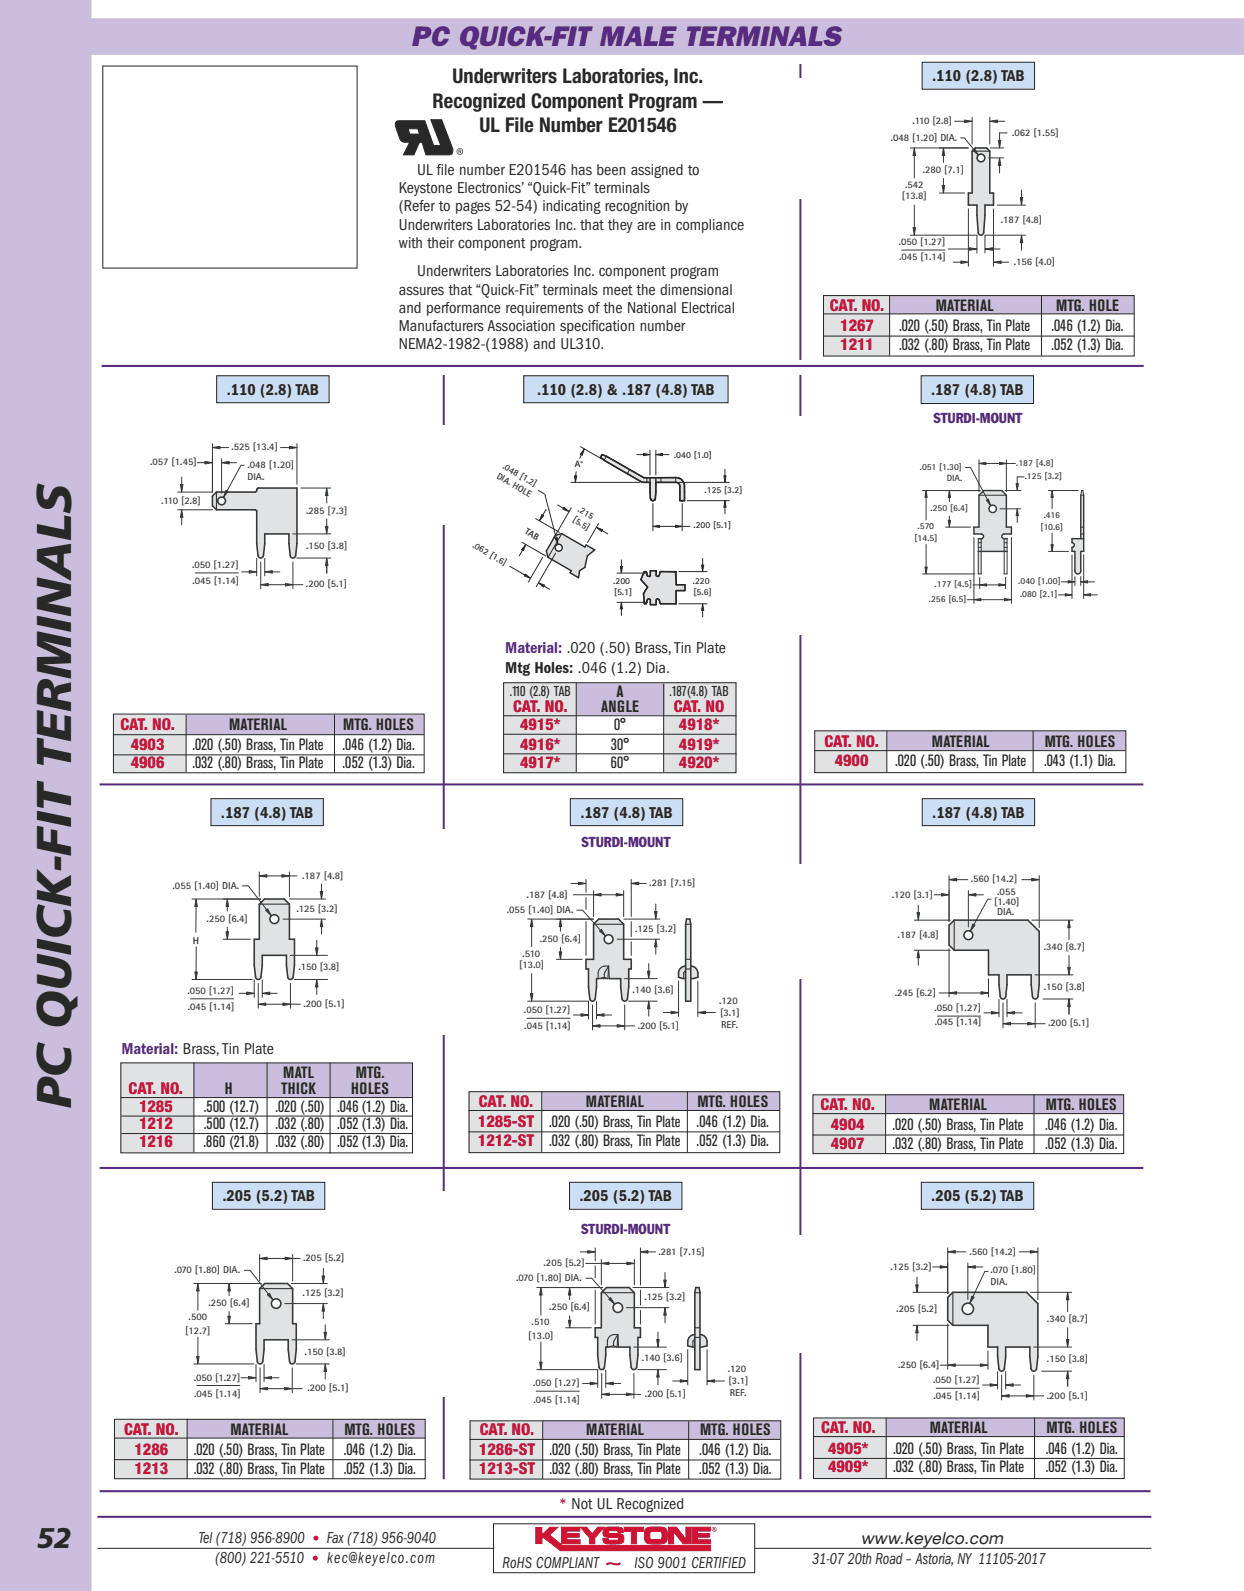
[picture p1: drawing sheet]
<svg xmlns="http://www.w3.org/2000/svg" width="216mm" height="276mm" viewBox="0 0 216 276" stroke-linecap="round" stroke-linejoin="round" font-family="sans-serif">
<defs><g id="words">
<text font-size="8.5" fill="#292828" x="12.3" y="192.3" transform="rotate(-90 12.3 192.3)">PC QUICK-FIT TERMINALS</text>
<text font-size="4.9" fill="#582b82" x="71.3" y="7.9">PC QUICK-FIT MALE TERMINALS</text>
<text font-size="4.9" fill="#292828" x="6.3" y="268.8">52</text>
<g font-size="3.5" fill="#292828">
<text x="78.6" y="14.5">Underwriters Laboratories, Inc.</text>
<text x="75.1" y="18.7">Recognized Component Program —</text>
<text x="83.2" y="22.9">UL File Number E201546</text>
</g>
<g font-size="2.8" fill="#292828">
<text x="161.8" y="14.1">.110 (2.8) TAB</text>
<text x="69.2" y="33.5">Keystone Electronics’ “Quick-Fit” terminals</text>
<text x="72.4" y="30.3">UL file number E201546 has been assigned to</text>
<text x="69.2" y="36.7">(Refer to pages 52-54) indicating recognition by</text>
<text x="69.2" y="39.9">Underwriters Laboratories Inc. that they are in compliance</text>
<text x="69.2" y="43">with their component program.</text>
<text x="72.4" y="48">Underwriters Laboratories Inc. component program</text>
<text x="69.2" y="51.1">assures that “Quick-Fit” terminals meet the dimensional</text>
<text x="162.4" y="54">MATERIAL</text>
<text x="183.3" y="54">MTG. HOLE</text>
<text x="69.2" y="57.5">Manufacturers Association specification number</text>
<text x="69.2" y="54.3">and performance requirements of the National Electrical</text>
<text x="156" y="57.5">.020 (.50) Brass, Tin Plate</text>
<text x="182.5" y="57.5">.046 (1.2) Dia.</text>
<text x="69.2" y="60.7">NEMA2-1982-(1988) and UL310.</text>
<text x="156" y="60.8">.032 (.80) Brass, Tin Plate</text>
<text x="182.5" y="60.8">.052 (1.3) Dia.</text>
<text x="39.3" y="68.6">.110 (2.8) TAB</text>
<text x="93.2" y="68.6">.110 (2.8) &amp; .187 (4.8) TAB</text>
<text x="161.6" y="68.6">.187 (4.8) TAB</text>
<text x="87.7" y="116.8">Mtg Holes: .046 (1.2) Dia.</text>
<text x="104.3" y="123.6">ANGLE</text>
<text x="107" y="121">A</text>
<text x="33.4" y="130.2">.020 (.50) Brass, Tin Plate</text>
<text x="39.8" y="126.7">MATERIAL</text>
<text x="59.5" y="130.2">.046 (1.2) Dia.</text>
<text x="59.6" y="126.7">MTG. HOLES</text>
<text x="106" y="130.1">30°</text>
<text x="106.6" y="126.8">0°</text>
<text x="161.7" y="129.6">MATERIAL</text>
<text x="181.3" y="129.6">MTG. HOLES</text>
<text x="33.4" y="133.4">.032 (.80) Brass, Tin Plate</text>
<text x="59.5" y="133.4">.052 (1.3) Dia.</text>
<text x="106" y="133.3">60°</text>
<text x="155.4" y="133.1">.020 (.50) Brass, Tin Plate</text>
<text x="181.2" y="133.1">.043 (1.1) Dia.</text>
<text x="38.4" y="142">.187 (4.8) TAB</text>
<text x="100.7" y="142">.187 (4.8) TAB</text>
<text x="161.8" y="142">.187 (4.8) TAB</text>
<text x="39" y="190">H</text>
<text x="48.8" y="190">THICK</text>
<text x="49.2" y="187.2">MATL</text>
<text x="61" y="190">HOLES</text>
<text x="61.8" y="187.2">MTG.</text>
<text x="35.4" y="193">.500 (12.7)</text>
<text x="35.4" y="196.1">.500 (12.7)</text>
<text x="47.8" y="193">.020 (.50)</text>
<text x="47.8" y="196.1">.032 (.80)</text>
<text x="58.5" y="193">.046 (1.2) Dia.</text>
<text x="58.5" y="196.1">.052 (1.3) Dia.</text>
<text x="95.3" y="195.7">.020 (.50) Brass, Tin Plate</text>
<text x="101.7" y="192.2">MATERIAL</text>
<text x="120.9" y="195.7">.046 (1.2) Dia.</text>
<text x="121" y="192.2">MTG. HOLES</text>
<text x="154.9" y="196.3">.020 (.50) Brass, Tin Plate</text>
<text x="161.3" y="192.7">MATERIAL</text>
<text x="181.4" y="196.3">.046 (1.2) Dia.</text>
<text x="181.5" y="192.7">MTG. HOLES</text>
<text x="35.3" y="199.1">.860 (21.8)</text>
<text x="47.8" y="199.1">.032 (.80)</text>
<text x="58.5" y="199.1">.052 (1.3) Dia.</text>
<text x="95.3" y="199">.032 (.80) Brass, Tin Plate</text>
<text x="120.9" y="199">.052 (1.3) Dia.</text>
<text x="154.9" y="199.5">.032 (.80) Brass, Tin Plate</text>
<text x="181.4" y="199.5">.052 (1.3) Dia.</text>
<text x="38.6" y="208.6">.205 (5.2) TAB</text>
<text x="100.6" y="208.6">.205 (5.2) TAB</text>
<text x="161.6" y="208.6">.205 (5.2) TAB</text>
<text x="40" y="249.1">MATERIAL</text>
<text x="59.8" y="249.1">MTG. HOLES</text>
<text x="101.7" y="249.1">MATERIAL</text>
<text x="121.5" y="249.1">MTG. HOLES</text>
<text x="161.4" y="248.8">MATERIAL</text>
<text x="181.6" y="248.8">MTG. HOLES</text>
<text x="33.6" y="252.6">.020 (.50) Brass, Tin Plate</text>
<text x="33.6" y="255.9">.032 (.80) Brass, Tin Plate</text>
<text x="59.7" y="252.6">.046 (1.2) Dia.</text>
<text x="59.7" y="255.9">.052 (1.3) Dia.</text>
<text x="95.4" y="252.7">.020 (.50) Brass, Tin Plate</text>
<text x="95.4" y="255.9">.032 (.80) Brass, Tin Plate</text>
<text x="121.4" y="252.7">.046 (1.2) Dia.</text>
<text x="121.4" y="255.9">.052 (1.3) Dia.</text>
<text x="155" y="252.5">.020 (.50) Brass, Tin Plate</text>
<text x="155" y="255.6">.032 (.80) Brass, Tin Plate</text>
<text x="181.5" y="252.5">.046 (1.2) Dia.</text>
<text x="181.5" y="255.6">.052 (1.3) Dia.</text>
<text x="34.5" y="267.9">Tel (718) 956-8900</text>
<text x="56.7" y="267.9">Fax(718) 956-9040</text>
<text x="149.4" y="268">www.keyelco.com</text>
<text x="37.4" y="271.4">(800) 221-5510</text>
<text x="56.8" y="271.4">kec@keyelco.com</text>
<text x="87.2" y="272.2">RoHS COMPLIANT ~ ISO 9001 CERTIFIED</text>
<text x="141" y="271.5">31-07</text>
<text x="147.1" y="271.5">20th Road – Astoria,NY 11105-2017</text>
</g>
<g font-size="2.8" fill="#cf1433">
<text x="144" y="54">CAT. NO.</text>
<text x="145.8" y="57.5">1267</text>
<text x="145.8" y="60.8">1211</text>
<text x="89" y="123.6">CAT. NO.</text>
<text x="116.9" y="123.6">CAT. NO</text>
<text x="20.9" y="126.7">CAT. NO.</text>
<text x="22.7" y="130.2">4903</text>
<text x="90.3" y="126.8">4915*</text>
<text x="90.3" y="130.1">4916*</text>
<text x="117.8" y="126.8">4918*</text>
<text x="117.8" y="130.1">4919*</text>
<text x="143.1" y="129.6">CAT. NO.</text>
<text x="22.7" y="133.4">4906</text>
<text x="90.3" y="133.3">4917*</text>
<text x="117.8" y="133.3">4920*</text>
<text x="144.9" y="133.1">4900</text>
<text x="22.3" y="190">CAT. NO.</text>
<text x="24.1" y="193">1285</text>
<text x="24.1" y="196.1">1212</text>
<text x="83" y="195.7">1285-ST</text>
<text x="83.1" y="192.2">CAT. NO.</text>
<text x="142.4" y="192.7">CAT. NO.</text>
<text x="144.2" y="196.3">4904</text>
<text x="24.1" y="199.1">1216</text>
<text x="83" y="199">1212-ST</text>
<text x="144.2" y="199.5">4907</text>
<text x="21.5" y="249.1">CAT. NO.</text>
<text x="83.3" y="249.1">CAT. NO.</text>
<text x="142.5" y="248.8">CAT. NO.</text>
<text x="23.3" y="252.6">1286</text>
<text x="23.3" y="255.9">1213</text>
<text x="83.1" y="252.7">1286-ST</text>
<text x="83.1" y="255.9">1213-ST</text>
<text x="143.7" y="252.5">4905*</text>
<text x="143.7" y="255.6">4909*</text>
<text x="97" y="262">* Not UL Recognized</text>
</g>
<g font-size="2.8" fill="#582b82">
<text x="87.7" y="113.4">Material: .020 (.50) Brass, Tin Plate</text>
<text x="21.1" y="183">Material: Brass, Tin Plate</text>
</g>
<g font-size="2.5" fill="#582b82">
<text x="162" y="73.4">STURDI-MOUNT</text>
<text x="100.9" y="147">STURDI-MOUNT</text>
<text x="100.9" y="214.2">STURDI-MOUNT</text>
</g>
<g font-size="2.5" fill="#292828">
<text x="88.5" y="120.8">.110 (2.8) TAB</text>
<text x="116.2" y="120.8">.187(4.8) TAB</text>
</g>
<g font-size="2.5" fill="#cf1433">
<text x="54.1" y="267.9">•</text>
<text x="54" y="271.4">•</text>
</g>
<text font-size="2.1" fill="#cf1433" x="123.4" y="266.6">®</text>
<g font-size="1.7" fill="#343939">
<text x="158.4" y="21.5">.110 [2.8]</text>
<text x="175.7" y="23.6">.062 [1.55]</text>
<text x="154.6" y="24.5">.048 [1.20] DIA.</text>
<text x="156.5" y="34.6">[13.8]</text>
<text x="157.1" y="32.7">.542</text>
<text x="160.2" y="30.1">.280 [7.1]</text>
<text x="173.7" y="38.7">.187 [4.8]</text>
<text x="156" y="42.5">.050 [1.27]</text>
<text x="156" y="45.1">.045 [1.14]</text>
<text x="176" y="46">.156 [4.0]</text>
<text x="26.1" y="80.8">.057 [1.45]</text>
<text x="40.2" y="78.2">.525 [13.4]</text>
<text x="42.9" y="81.2">.048 [1.20]</text>
<text x="42.9" y="83.3">DIA.</text>
<text x="27.9" y="87.4">.110 [2.8]</text>
<text x="53.1" y="89.2">.285 [7.3]</text>
<text x="53.1" y="95.3">.150 [3.8]</text>
<text x="33.3" y="98.6">.050 [1.27]</text>
<text x="33.4" y="101.4">.045 [1.14]</text>
<text x="53.1" y="102">.200 [5.1]</text>
<text x="29.9" y="154.3">.055 [1.40] DIA.</text>
<text x="52.4" y="152.6">.187 [4.8]</text>
<text x="91.4" y="155.8">.187 [4.8]</text>
<text x="112.7" y="153.9">.281 [7.15]</text>
<text x="154.8" y="155.8">.120 [3.1]</text>
<text x="168.5" y="153.2">.560 [14.2]</text>
<text x="173.1" y="155.3">.055</text>
<text x="35.9" y="160.1">.250 [6.4]</text>
<text x="51.4" y="158.3">.125 [3.2]</text>
<text x="88" y="158.4">.055 [1.40] DIA.</text>
<text x="110.2" y="161.8">.125 [3.2]</text>
<text x="172.6" y="157.1">[1.40]</text>
<text x="173.1" y="158.8">DIA.</text>
<text x="33.5" y="163.8">H</text>
<text x="90.7" y="166.1">.510</text>
<text x="93.7" y="163.5">.250 [6.4]</text>
<text x="155.8" y="162.8">.187 [4.8]</text>
<text x="181.2" y="165">.340 [8.7]</text>
<text x="32.5" y="172.5">.050 [1.27]</text>
<text x="51.8" y="168.4">.150 [3.8]</text>
<text x="90.1" y="168">[13.0]</text>
<text x="109.8" y="172.3">.140 [3.6]</text>
<text x="155.3" y="172.9">.245 [6.2]</text>
<text x="181.2" y="171.8">.150 [3.8]</text>
<text x="32.6" y="175.4">.045 [1.14]</text>
<text x="52.7" y="174.8">.200 [5.1]</text>
<text x="90.9" y="175.9">.050 [1.27]</text>
<text x="91" y="178.6">.045 [1.14]</text>
<text x="110.7" y="178.6">.200 [5.1]</text>
<text x="124.8" y="174.2">.120</text>
<text x="125" y="176.3">[3.1]</text>
<text x="125.2" y="178.4">REF.</text>
<text x="162.2" y="175.5">.050 [1.27]</text>
<text x="162.2" y="178">.045 [1.14]</text>
<text x="181.9" y="178.2">.200 [5.1]</text>
<text x="30.3" y="221">.070 [1.80] DIA.</text>
<text x="52.6" y="219">.205 [5.2]</text>
<text x="94.3" y="219.8">.205 [5.2]</text>
<text x="114.3" y="217.8">.281 [7.15]</text>
<text x="154.6" y="220.4">.125 [3.2]</text>
<text x="168.3" y="217.8">.560 [14.2]</text>
<text x="171.9" y="221">.070 [1.80]</text>
<text x="36.2" y="226.8">.250 [6.4]</text>
<text x="52.5" y="225.1">.125 [3.2]</text>
<text x="89.6" y="222.4">.070 [1.80] DIA.</text>
<text x="95.3" y="227.5">.250 [6.4]</text>
<text x="111.8" y="225.8">.125 [3.2]</text>
<text x="155.6" y="227.7">.205 [5.2]</text>
<text x="171.9" y="223.1">DIA.</text>
<text x="32.2" y="231.5">[12.7]</text>
<text x="32.7" y="229.2">.500</text>
<text x="91.7" y="232.4">[13.0]</text>
<text x="92.3" y="230.1">.510</text>
<text x="181.7" y="229.6">.340 [8.7]</text>
<text x="33.6" y="239.7">.050 [1.27]</text>
<text x="52.9" y="235.2">.150 [3.8]</text>
<text x="111.4" y="236.3">.140 [3.6]</text>
<text x="126.3" y="238.2">.120</text>
<text x="155.9" y="237.5">.250 [6.4]</text>
<text x="181.7" y="236.4">.150 [3.8]</text>
<text x="33.7" y="242.6">.045 [1.14]</text>
<text x="53.4" y="241.6">.200 [5.1]</text>
<text x="92.5" y="240.7">.050 [1.27]</text>
<text x="92.6" y="243.5">.045 [1.14]</text>
<text x="111.9" y="242.6">.200 [5.1]</text>
<text x="126.5" y="240.3">[3.1]</text>
<text x="126.7" y="242.4">REF.</text>
<text x="161.9" y="240.2">.050 [1.27]</text>
<text x="162" y="242.8">.045 [1.14]</text>
<text x="181.7" y="242.8">.200 [5.1]</text>
</g>
<g font-size="1.6" fill="#2a2a2a">
<text x="86.1" y="82.9" transform="rotate(30 86.1 82.9)">DIA. HOLE</text>
<text x="87.1" y="81.2" transform="rotate(30 87.1 81.2)">.048 [1.2]</text>
<text x="99.7" y="81.1">A°</text>
<text x="117" y="79.4">.040 [1.0]</text>
<text x="100.2" y="88.8" transform="rotate(30 100.2 88.8)">.215</text>
<text x="122.3" y="85.5">.125 [3.2]</text>
<text x="81.9" y="94.9" transform="rotate(30 81.9 94.9)">.062 [1.6]</text>
<text x="90.9" y="92.6" transform="rotate(30 90.9 92.6)">TAB</text>
<text x="99.3" y="90.5" transform="rotate(30 99.3 90.5)">[5.5]</text>
<text x="120.4" y="91.6">.200 [5.1]</text>
<text x="106.4" y="101.5">.200</text>
<text x="120.2" y="101.4">.220</text>
<text x="106.6" y="103.2">[5.1]</text>
<text x="120.4" y="103.4">[5.6]</text>
</g>
<g font-size="1.6" fill="#343939">
<text x="159.6" y="81.6">.051 [1.30]</text>
<text x="164.3" y="83.5">DIA.</text>
<text x="176.4" y="80.9">.187 [4.8]</text>
<text x="177.9" y="83.2">.125 [3.2]</text>
<text x="161.5" y="88.8">.250 [6.4]</text>
<text x="181.1" y="89.9">.416</text>
<text x="158.7" y="94">[14.5]</text>
<text x="159.3" y="91.9">.570</text>
<text x="180.6" y="92">[10.6]</text>
<text x="162.2" y="102">.177 [4.5]</text>
<text x="176.7" y="101.5">.040 [1.00]</text>
<text x="161.2" y="104.5">.256 [6.5]</text>
<text x="177" y="103.7">.080 [2.1]</text>
</g>
</g></defs>
<path d="M215.9 -.1v276.4z" fill-rule="evenodd" fill="#cabddd"/>
<path d="M153.8 246.2h41.3v3.2h-41.3z" fill="#cabddd"/>
<path d="M141.2 246.3h12.6v10.5h-12.6z" fill="#e1e2e3"/>
<path d="M141.2 246.2h53.9v10.5h-53.9z" fill="none" stroke="#292828" stroke-width=".18"/>
<path d="M81.5 246.8h12.7v10.1h-12.7z" fill="#e1e2e3"/>
<path d="M94.2 246.7h41.3v3.2h-41.3z" fill="#cabddd"/>
<path d="M81.5 249.9h53.9M81.5 253.5h53.9M81.6 246.7h53.9v10.1h-53.9zM94.2 246.8v10M119.5 246.8v10" fill="none" stroke="#292828" stroke-width=".18"/>
<path d="M20 246.5h12.5v10.3h-12.5z" fill="#e1e2e3"/>
<path d="M32.5 246.5h41.2v3.1h-41.2z" fill="#cabddd"/>
<path d="M19.9 246.4h53.9v10.3h-53.9z" fill="none" stroke="#292828" stroke-width=".18"/>
<path d="M154 127h41.3v3.2h-41.3z" fill="#cabddd"/>
<path d="M141.5 126.9h12.4v7.2h-12.4z" fill="#e1e2e3"/>
<path d="M141.4 126.9h54v7.2h-54z" fill="none" stroke="#292828" stroke-width=".18"/>
<path d="M142.9 51.2h11.5v10.6h-11.5z" fill="#e1e2e3"/>
<path d="M154.4 51.2h42.4v3.2h-42.4z" fill="#cabddd"/>
<path d="M142.9 51.3h53.9v10.5h-53.9z" fill="none" stroke="#292828" stroke-width=".18"/>
<path d="M-.1 -.1h16v3.3h200v6.3h-200v266.8h-16z" fill-rule="evenodd" fill="#cabddd"/>
<g fill="#e1e2e3">
<path d="M19.7 124.2h12.6v10h-12.6z"/>
<path d="M141 190h12.7v10.2h-12.7z"/>
<path d="M81.3 189.6h12.6v10.5h-12.6z"/>
</g>
<g fill="#cabddd">
<path d="M153.7 190h41.3v3.3h-41.3z"/>
<path d="M32.4 124.2h41.2v3.3h-41.2z"/>
</g>
<g fill="none" stroke="#292828" stroke-width=".18">
<path d="M142.8 54.5h54.1M142.8 58.4h54.1M154.4 51.2v10.5M180.8 51.2v10.5M19.6 127.6h54M19.6 131.1h54M19.7 124h53.9v10.2h-53.9zM32.3 124.1v10M58.1 124.1v10M141 193.3h54M141 197.1h54M141.1 190.1h53.9v10.2h-53.9z"/>
<path d="M153.7 190v10.3M179.5 190v10.3"/>
</g>
<path d="M160.1 138.7h19.5v4.6h-19.5z" fill="#cadff5"/>
<path d="M160.1 138.7h19.5v4.6h-19.5z" fill="none" stroke="#292828" stroke-width=".18"/>
<path d="M36.6 138.7h19.5v4.6h-19.5z" fill="#cadff5"/>
<path d="M36.6 138.7h19.5v4.6h-19.5z" fill="none" stroke="#292828" stroke-width=".18"/>
<path d="M99 138.7h19.5v4.6h-19.5z" fill="#cadff5"/>
<path d="M99 138.7h19.5v4.6h-19.5z" fill="none" stroke="#292828" stroke-width=".18"/>
<path d="M160 10.8h19.5v4.7h-19.5z" fill="#cadff5"/>
<path d="M160 10.8h19.5v4.7h-19.5z" fill="none" stroke="#292828" stroke-width=".18"/>
<path d="M36.9 205.3h19.5v4.7h-19.5z" fill="#cadff5"/>
<path d="M36.9 205.3h19.5v4.7h-19.5z" fill="none" stroke="#292828" stroke-width=".18"/>
<path d="M98.8 205.3h19.5v4.7h-19.5z" fill="#cadff5"/>
<path d="M141.3 130.3h54M153.9 126.9v7.2M179.3 126.9v7.2M98.8 205.3h19.5v4.7h-19.5z" fill="none" stroke="#292828" stroke-width=".18"/>
<path d="M159.9 65.2h19.5v4.9h-19.5z" fill="#cadff5"/>
<path d="M159.9 65.2h19.5v4.9h-19.5z" fill="none" stroke="#292828" stroke-width=".18"/>
<path d="M138.9 11.1v51.4M17.6 63.5h180.9M77 65.1v191.7M138.9 65.1v191.7M17.3 136.2h181.1M17.3 202.8h181.1" fill="none" stroke="#582b82" stroke-width=".35"/>
<path d="M45.1 223.7l.9-.9h3.9l.9 .9v6.1h.6v4.5l-.2 2.1a.5 .5 0 0 1-.5 .4 .5 .5 0 0 1-.5-.4l-.2-2.2v-1.6h-4.2v1.7l-.2 2.2a.49 .49 0 0 1-.5 .4 .49 .49 0 0 1-.5-.4l-.2-2.2v-4.5h.6z" fill="#e1e2e3"/>
<circle cx="47.9" cy="226.3" r=".84" fill="#fff"/>
<path d="M45.1 223.7h5.7" fill="none" stroke="#343939" stroke-width=".19"/>
<g fill="none" stroke="#343939" stroke-width=".28">
<path d="M46 222.8h3.9l.9 .9v6.1h.6v4.5l-.2 2.1a.47 .47 0 0 1-.5 .4 .47 .47 0 0 1-.5-.4l-.2-2.1v-1.7h-4.2v1.7l-.2 2.1a.48 .48 0 0 1-.5 .4 .48 .48 0 0 1-.4-.4l-.3-2.1v-4.5h.7v-6.1z"/>
<circle cx="47.9" cy="226.3" r=".82"/>
</g>
<path d="M49.4 226.3h7.4M50.6 222.8h6.2M56.1 220.2v1.3M56.1 227.6v1.3" fill="none" stroke="#343939" stroke-width=".17"/>
<path d="M56.1 226.3l.2 1.3h-.4z" fill="#343939"/>
<path d="M56.1 226.3l.2 1.3h-.4z" fill="none" stroke="#343939" stroke-width=".17"/>
<path d="M55.9 221.5h.4l-.2 1.3z" fill="#343939"/>
<path d="M45.1 217.8v4.6M46.4 218.5h3.1M50.8 217.8v4.6M50.8 218.5h1.3M55.9 221.5h.4l-.2 1.3z" fill="none" stroke="#343939" stroke-width=".17"/>
<path d="M45.1 218.5l1.3-.2v.4z" fill="#343939"/>
<path d="M45.1 218.5l1.3-.2v.4z" fill="none" stroke="#343939" stroke-width=".17"/>
<path d="M49.5 218.3l1.3 .2-1.3 .2z" fill="#343939"/>
<path d="M49.5 218.3l1.3 .2-1.3 .2zM50.7 232.6h6.4M51.4 236.8h5.7M56.4 230v1.3M56.4 238.1v1.3" fill="none" stroke="#343939" stroke-width=".17"/>
<path d="M56.2 231.3h.5l-.3 1.3z" fill="#343939"/>
<path d="M56.2 231.3h.5l-.3 1.3z" fill="none" stroke="#343939" stroke-width=".17"/>
<path d="M56.4 236.8l.3 1.3h-.5z" fill="#343939"/>
<path d="M33.6 222.8h11.7M33.6 236.8h10.5M34.3 224.1v3.4M34.3 232.2v3.3M56.4 236.8l.3 1.3h-.5z" fill="none" stroke="#343939" stroke-width=".17"/>
<path d="M34.3 222.8l.3 1.3h-.5z" fill="#343939"/>
<path d="M34.3 222.8l.3 1.3h-.5z" fill="none" stroke="#343939" stroke-width=".17"/>
<path d="M34.1 235.5h.5l-.3 1.3z" fill="#343939"/>
<path d="M34.1 235.5h.5l-.3 1.3zM39.1 229.8h4.7M39.1 222.8h6.2M39.8 224.1v.8M39.8 227.7v.8" fill="none" stroke="#343939" stroke-width=".17"/>
<path d="M39.5 228.5h.5l-.2 1.3z" fill="#343939"/>
<path d="M39.5 228.5h.5l-.2 1.3z" fill="none" stroke="#343939" stroke-width=".17"/>
<path d="M39.8 222.8l.2 1.3h-.5z" fill="#343939"/>
<path d="M39.8 222.8l.2 1.3h-.5zM45.1 237.5v4.3M50.7 237.5v4.3M46.4 241.1h3M50.7 241.1h1.8" fill="none" stroke="#343939" stroke-width=".17"/>
<path d="M45.1 241.1l1.3-.2v.4z" fill="#343939"/>
<path d="M45.1 241.1l1.3-.2v.4z" fill="none" stroke="#343939" stroke-width=".17"/>
<path d="M49.4 240.9l1.3 .2-1.3 .2z" fill="#343939"/>
<path d="M41.8 239.2h1.3M44.4 236.9v3M45.8 236.9v3M47.1 239.2h1.3M49.4 240.9l1.3 .2-1.3 .2z" fill="none" stroke="#343939" stroke-width=".17"/>
<path d="M45.8 239.2l1.3-.2v.4z" fill="#343939"/>
<path d="M45.8 239.2l1.3-.2v.4z" fill="none" stroke="#343939" stroke-width=".17"/>
<path d="M43.1 239l1.3 .2-1.3 .2z" fill="#343939"/>
<path d="M42.4 220.6h1l3.2 4.1M43.1 239l1.3 .2-1.3 .2zM34.2 240.5h7.4" fill="none" stroke="#343939" stroke-width=".17"/>
<path d="M46.4 224.8l.4-.3 .6 1.2z" fill="#343939"/>
<path d="M46.4 224.8l.4-.3 .6 1.2z" fill="none" stroke="#343939" stroke-width=".17"/>
<g fill="#e1e2e3">
<path d="M104.4 224.4l.9-.9h3.9l.9 .9v6.1h1.1l-.1 1.7h-.4v3.1l-.2 2.1a.5 .5 0 0 1-.4 .3 .5 .5 0 0 1-.5-.2l-.3-2.3v-1.3h-2v-1.3l-.3 1.3-1.9-.1v1.5l-.2 2.1a.51 .51 0 0 1-.9 .1l-.3-2.2v-3l-.4-.1v-1.7h1.1z"/>
<path d="M120.7 223.6l.6-.1 .2 .9v7.3a1.42 1.42 0 0 1 1.2 2l-1.2 .2v3.9h-.9v-3.9l-1.2-.2a1.53 1.53 0 0 1 1.1-2l.1-7.3z"/>
</g>
<circle cx="107.2" cy="227" r=".82" fill="#fff"/>
<g fill="none" stroke="#343939" stroke-width=".19">
<path d="M104.4 224.4h5.7M105.4 233.9h1.7M106.5 233.7l-1.1 .2M106.5 233.7l.6 .2M107.2 231.7a1.38 1.38 0 0 0-1.8 1.2v1M107.2 231.7l-.7 1.2v.8M107.2 231.7l-.1 2.2M107.2 231.7l.1 2.2M120.6 232.6h-.2l-.1 .3v1h.3M120.6 224.4h.9M120.6 230.5h.9M120.6 232.2h.9"/>
<path d="M121.5 233.9h.3"/>
</g>
<g fill="none" stroke="#343939" stroke-width=".28">
<path d="M105.4 233.9h-.3v1.4l-.2 2.1a.48 .48 0 0 1-.5 .4 .48 .48 0 0 1-.4-.4l-.3-2.1v-3.1h-.4v-1.7h1.1v-6.1l.9-.9h3.9l.9 .9v6.1h1.1v1.7h-.5v3.1l-.2 2.1a.47 .47 0 0 1-.5 .4 .47 .47 0 0 1-.5-.4l-.2-2.1v-1.4h-2M120.6 231.7a1.43 1.43 0 0 0-1.2 2l.9 .2M120.7 223.5h.6l.2 .9v13.4h-.9v-13.4zM121.5 231.7a1.43 1.43 0 0 1 1.2 2l-.9 .2"/>
<circle cx="107.2" cy="227" r=".82"/>
</g>
<path d="M110 233.9h5.7M110.7 237.8h5M114.2 231.3v1.3M114.2 239.1v1.3" fill="none" stroke="#343939" stroke-width=".17"/>
<path d="M114.2 237.8l.2 1.3h-.4z" fill="#343939"/>
<path d="M114.2 237.8l.2 1.3h-.4z" fill="none" stroke="#343939" stroke-width=".17"/>
<path d="M114 232.6h.4l-.2 1.3z" fill="#343939"/>
<path d="M93.2 223.5h11.4M93.2 237.8h10.6M93.9 224.8v3.5M93.9 233v3.5M114 232.6h.4l-.2 1.3z" fill="none" stroke="#343939" stroke-width=".17"/>
<path d="M93.9 223.5l.2 1.3h-.4z" fill="#343939"/>
<path d="M93.9 223.5l.2 1.3h-.4z" fill="none" stroke="#343939" stroke-width=".17"/>
<path d="M93.7 236.5h.4l-.2 1.3z" fill="#343939"/>
<path d="M93.7 236.5h.4l-.2 1.3zM103.3 224v5.9M111.2 224v2.6M111.2 227.5v2.4" fill="none" stroke="#343939" stroke-width=".17"/>
<path d="M102 217.1l1.3 .3-1.3 .2z" fill="#343939"/>
<path d="M100.7 217.4h1.3M102 217.1l1.3 .3-1.3 .2zM103.3 219.8v2.1M111.2 216.7v6.4M112.5 217.4h1.3" fill="none" stroke="#343939" stroke-width=".17"/>
<path d="M111.2 217.4l1.3-.3v.5z" fill="#343939"/>
<path d="M111.2 217.4l1.3-.3v.5zM103.7 237.9v3M105.1 237.9v3M93.1 241.5h7.5M101.1 240.2h1.3M106.4 240.2h1.3" fill="none" stroke="#343939" stroke-width=".17"/>
<path d="M105.1 240.2l1.3-.2v.4z" fill="#343939"/>
<path d="M105.1 240.2l1.3-.2v.4z" fill="none" stroke="#343939" stroke-width=".17"/>
<path d="M102.4 240l1.3 .2-1.3 .2z" fill="#343939"/>
<path d="M102.4 240l1.3 .2-1.3 .2zM104.4 238.5v4.3M110 238.5v4.3M105.7 242.1h3M110 242.1h1.2" fill="none" stroke="#343939" stroke-width=".17"/>
<path d="M104.4 242.1l1.3-.2v.4z" fill="#343939"/>
<path d="M104.4 242.1l1.3-.2v.4z" fill="none" stroke="#343939" stroke-width=".17"/>
<path d="M108.7 241.9l1.3 .2-1.3 .2z" fill="#343939"/>
<path d="M98.2 230.5h4.4M98.2 223.5h6.4M98.9 224.8v.8M98.9 228.4v.8M108.7 241.9l1.3 .2-1.3 .2z" fill="none" stroke="#343939" stroke-width=".17"/>
<path d="M98.6 229.2h.5l-.2 1.3z" fill="#343939"/>
<path d="M98.6 229.2h.5l-.2 1.3z" fill="none" stroke="#343939" stroke-width=".17"/>
<path d="M98.9 223.5l.2 1.3h-.5z" fill="#343939"/>
<path d="M98.9 223.5l.2 1.3h-.5zM101.7 221.9h1l3.1 3.5" fill="none" stroke="#343939" stroke-width=".17"/>
<path d="M105.6 225.6l.4-.3 .7 1.1z" fill="#343939"/>
<path d="M101.7 219.4h2.7M104.4 218.7v4.4M105.7 219.4h3.1M110.1 218.7v4.4M105.6 225.6l.4-.3 .7 1.1z" fill="none" stroke="#343939" stroke-width=".17"/>
<path d="M108.8 219.1l1.3 .3-1.3 .2z" fill="#343939"/>
<path d="M108.8 219.1l1.3 .3-1.3 .2z" fill="none" stroke="#343939" stroke-width=".17"/>
<path d="M104.4 219.4l1.3-.3v.5z" fill="#343939"/>
<path d="M104.4 219.4l1.3-.3v.5zM108.7 227h7.4M109.9 223.5h6.2M115.4 220.9v1.3M115.4 228.3v1.3" fill="none" stroke="#343939" stroke-width=".17"/>
<path d="M115.4 227l.2 1.3h-.4z" fill="#343939"/>
<path d="M115.4 227l.2 1.3h-.4z" fill="none" stroke="#343939" stroke-width=".17"/>
<path d="M115.2 222.2h.4l-.2 1.3z" fill="#343939"/>
<path d="M115.2 222.2h.4l-.2 1.3zM116.7 239.8h1.4M119.4 234.3v6.2M122.7 234.3v6.2M124 239.8h1.8" fill="none" stroke="#343939" stroke-width=".17"/>
<path d="M118.1 239.5l1.3 .3-1.3 .2z" fill="#343939"/>
<path d="M118.1 239.5l1.3 .3-1.3 .2z" fill="none" stroke="#343939" stroke-width=".17"/>
<path d="M122.7 239.8l1.3-.3v.5z" fill="#343939"/>
<path d="M103.3 216.7v2.2M122.7 239.8l1.3-.3v.5z" fill="none" stroke="#343939" stroke-width=".17"/>
<path d="M170.8 85.1l3.1 .1 .7 .7v5.6h.9v1.2h-.5a.92 .92 0 0 0-1.1 .2l.1 .5 .8 .1-.1 2.3-4.4-.1v3.9h-.6l.1-6.1h.7a.47 .47 0 0 0-.1-.8h-1.4v-1.2l.9 .1v-5.6z" fill="#e1e2e3"/>
<circle cx="172.3" cy="88.3" r=".68" fill="#fff"/>
<path d="M187.7 85.2h.2l.2 .8v9.7h-.5v2.5a1.59 1.59 0 0 1-.2 1.3h-.7l-.2-.2 .1-3.5h-.6v-.7a.48 .48 0 0 0 .4-.4 .48 .48 0 0 0-.3-.5l-.1-.1 .1-.6h1.5v-7.5z" fill="#e1e2e3"/>
<path d="M169.8 95h.5M169.8 94.2h.5M169.8 93.5v6.1h.5v-6.1M169.9 86h4.8M174.3 95h.5M174.3 94.2h.5M174.3 93.5v6.1h.5v-6.1M187.6 92.7h.5M187.6 91.5h.5M187.7 85.2h.2l.2 .8h-.5z" fill="none" stroke="#343939" stroke-width=".18"/>
<g fill="none" stroke="#343939" stroke-width=".25">
<path d="M169.8 93.5h.5a.41 .41 0 0 0 .4-.4 .41 .41 0 0 0-.4-.4h-1.3v-1.2h.9v-5.5l.8-.8h3.1l.9 .8v5.5h.8v1.2h-1.2a.41 .41 0 0 0-.4 .4 .41 .41 0 0 0 .4 .4h.5M169.8 95.7h5M187.6 86v7.5M188.1 86v9.7h-.5v3.4a.51 .51 0 0 1-.5 .5 .51 .51 0 0 1-.5-.5v-3.4h-.6v-.7a.41 .41 0 0 0 .5-.4 .41 .41 0 0 0-.5-.4v-.7h2.1"/>
<circle cx="172.3" cy="88.3" r=".65"/>
</g>
<path d="M164.1 91.5h4.3M164.1 85.2h6M164.8 86.4v.7M164.8 89.6v.7" fill="none" stroke="#343939" stroke-width=".17"/>
<path d="M164.6 90.3h.4l-.2 1.2z" fill="#343939"/>
<path d="M164.6 90.3h.4l-.2 1.2z" fill="none" stroke="#343939" stroke-width=".17"/>
<path d="M164.8 85.2l.2 1.2h-.4z" fill="#343939"/>
<path d="M160.1 85.2h10M160.1 99.6h9.1M160.7 86.4v3.9M160.7 94.5v4M164.8 85.2l.2 1.2h-.4z" fill="none" stroke="#343939" stroke-width=".17"/>
<path d="M160.7 85.2l.2 1.2h-.4z" fill="#343939"/>
<path d="M160.7 85.2l.2 1.2h-.4z" fill="none" stroke="#343939" stroke-width=".17"/>
<path d="M160.5 98.5h.4l-.2 1.1z" fill="#343939"/>
<path d="M169.9 79.8v5.6M174.7 79.8v5.6M160.5 98.5h.4l-.2 1.1zM171.1 80.5h2.4M174.7 80.5h1.5" fill="none" stroke="#343939" stroke-width=".17"/>
<path d="M169.9 80.5l1.2-.2v.4z" fill="#343939"/>
<path d="M169.9 80.5l1.2-.2v.4z" fill="none" stroke="#343939" stroke-width=".17"/>
<path d="M173.5 80.3l1.2 .2-1.2 .2z" fill="#343939"/>
<path d="M169 93.3v11.5M173.5 80.3l1.2 .2-1.2 .2zM175.5 93.3v11.5M167.8 104.1h1.2M170.2 104.1h4.1" fill="none" stroke="#343939" stroke-width=".17"/>
<path d="M174.3 103.9l1.2 .2-1.2 .2z" fill="#343939"/>
<path d="M174.3 103.9l1.2 .2-1.2 .2z" fill="none" stroke="#343939" stroke-width=".17"/>
<path d="M169 104.1l1.2-.2v.4z" fill="#343939"/>
<path d="M168.8 101.6h1.2M169 104.1l1.2-.2v.4zM170 100.2v2M171.2 101.6h2.1M174.5 100.2v2" fill="none" stroke="#343939" stroke-width=".17"/>
<path d="M173.3 101.4l1.2 .2-1.2 .1z" fill="#343939"/>
<path d="M173.3 101.4l1.2 .2-1.2 .1z" fill="none" stroke="#343939" stroke-width=".17"/>
<path d="M170 101.6l1.2-.2v.3z" fill="#343939"/>
<path d="M170 101.6l1.2-.2v.3zM184.2 101h1.2M186.6 100.1v1.6M187.6 100.1v1.6M188.8 101h1.1" fill="none" stroke="#343939" stroke-width=".17"/>
<path d="M187.6 101l1.2-.2v.4z" fill="#343939"/>
<path d="M187.6 101l1.2-.2v.4z" fill="none" stroke="#343939" stroke-width=".17"/>
<path d="M185.4 100.8l1.2 .2-1.2 .2z" fill="#343939"/>
<path d="M186 96.3v7.6M188.1 96.3v7.6M183.7 103.3h1.2M185.4 100.8l1.2 .2-1.2 .2zM189.3 103.3h1.2" fill="none" stroke="#343939" stroke-width=".17"/>
<path d="M188.1 103.3l1.2-.2v.4z" fill="#343939"/>
<path d="M188.1 103.3l1.2-.2v.4z" fill="none" stroke="#343939" stroke-width=".17"/>
<path d="M184.9 103.1l1.1 .2-1.1 .2z" fill="#343939"/>
<path d="M182 95.7h3.4M182 85.2h5.1M182.6 86.4v1.9M182.6 92.6v1.9M184.9 103.1l1.1 .2-1.1 .2z" fill="none" stroke="#343939" stroke-width=".17"/>
<path d="M182.4 94.5h.4l-.2 1.2z" fill="#343939"/>
<path d="M182.4 94.5h.4l-.2 1.2z" fill="none" stroke="#343939" stroke-width=".17"/>
<path d="M182.6 85.2l.2 1.2h-.4z" fill="#343939"/>
<path d="M173.5 88.3h3.7M174.4 85.2h2.8M176.5 89.5v1.2M177.7 82.8h-1.2v1.2M182.6 85.2l.2 1.2h-.4z" fill="none" stroke="#343939" stroke-width=".17"/>
<path d="M176.5 88.3l.2 1.2h-.4z" fill="#343939"/>
<path d="M176.5 88.3l.2 1.2h-.4z" fill="none" stroke="#343939" stroke-width=".17"/>
<path d="M176.3 84h.4l-.2 1.2z" fill="#343939"/>
<path d="M167.5 81.2h.9l3 5.5M176.3 84h.4l-.2 1.2z" fill="none" stroke="#343939" stroke-width=".17"/>
<path d="M171.2 86.8l.3-.1 .4 1.1z" fill="#343939"/>
<path d="M171.2 86.8l.3-.1 .4 1.1z" fill="none" stroke="#343939" stroke-width=".17"/>
<path d="M46 156l3.3 .1 .9 .8v6.1h.9v4.6l-.2 1.5a.9 .9 0 0 1-.3 1l-.5-.1a10 10 0 0 1-.5-4.1h-4.1l-.2 3.8a.51 .51 0 0 1-.4 .4 .51 .51 0 0 1-.5-.3l-.4-2.3 .1-4.4 .9-.1v-6z" fill="#e1e2e3"/>
<circle cx="47.6" cy="159.6" r=".81" fill="#fff"/>
<path d="M45 157h5.2" fill="none" stroke="#343939" stroke-width=".19"/>
<g fill="none" stroke="#343939" stroke-width=".28">
<path d="M45 157l.9-.9h3.4l.9 .9v6.1h.9v4.4l-.2 2.1a.47 .47 0 0 1-.5 .5 .47 .47 0 0 1-.5-.5l-.2-2.1v-1.6h-4.2v1.6l-.2 2.1a.48 .48 0 0 1-.5 .5 .48 .48 0 0 1-.5-.5l-.2-2.1v-4.4h.9z"/>
<circle cx="47.6" cy="159.6" r=".77"/>
</g>
<path d="M45 151.4v4.2M46.3 152.1h2.6M50.2 151.4v4.2M50.2 152.1h1.3" fill="none" stroke="#343939" stroke-width=".17"/>
<path d="M45 152.1l1.3-.2v.4z" fill="#343939"/>
<path d="M45 152.1l1.3-.2v.4z" fill="none" stroke="#343939" stroke-width=".17"/>
<path d="M48.9 151.9l1.3 .2-1.3 .2z" fill="#343939"/>
<path d="M48.9 151.9l1.3 .2-1.3 .2zM44.8 170.7v4.3M46.1 174.3h3M50.4 170.7v4.3M50.4 174.3h1.7" fill="none" stroke="#343939" stroke-width=".17"/>
<path d="M44.8 174.3l1.3-.2v.5z" fill="#343939"/>
<path d="M44.8 174.3l1.3-.2v.5z" fill="none" stroke="#343939" stroke-width=".17"/>
<path d="M49.1 174.1l1.3 .2-1.3 .3z" fill="#343939"/>
<path d="M49.1 174.1l1.3 .2-1.3 .3zM50.4 165.9h6.4M51.1 170.1h5.7M55 163.3v1.3M55 171.4v1.3" fill="none" stroke="#343939" stroke-width=".17"/>
<path d="M54.8 164.6h.4l-.2 1.3z" fill="#343939"/>
<path d="M54.8 164.6h.4l-.2 1.3z" fill="none" stroke="#343939" stroke-width=".17"/>
<path d="M55 170.1l.2 1.3h-.4z" fill="#343939"/>
<path d="M49.1 159.6h7.4M50.2 156.1h6.3M55.8 153.5v1.3M55 170.1l.2 1.3h-.4zM55.8 160.9v1.3" fill="none" stroke="#343939" stroke-width=".17"/>
<path d="M55.8 159.6l.2 1.3h-.4z" fill="#343939"/>
<path d="M55.8 159.6l.2 1.3h-.4z" fill="none" stroke="#343939" stroke-width=".17"/>
<path d="M55.6 154.8h.4l-.2 1.3z" fill="#343939"/>
<path d="M55.6 154.8h.4l-.2 1.3zM33.1 173.4h7.5M41.5 172.5h1.3M44.1 170.1v3.1M45.5 170.1v3.1M46.8 172.5h1.3" fill="none" stroke="#343939" stroke-width=".17"/>
<path d="M45.5 172.5l1.3-.3v.5z" fill="#343939"/>
<path d="M45.5 172.5l1.3-.3v.5z" fill="none" stroke="#343939" stroke-width=".17"/>
<path d="M42.8 172.2l1.3 .3-1.3 .2z" fill="#343939"/>
<path d="M42.1 153.8h1l3.2 4.1M42.8 172.2l1.3 .3-1.3 .2z" fill="none" stroke="#343939" stroke-width=".17"/>
<path d="M46.1 158.1l.3-.3 .7 1.2z" fill="#343939"/>
<path d="M38.8 156.1h6.4M39.5 157.4v.8M46.1 158.1l.3-.3 .7 1.2zM38.8 163.1h4.7M39.5 161v.8" fill="none" stroke="#343939" stroke-width=".17"/>
<path d="M39.2 161.8h.5l-.2 1.3z" fill="#343939"/>
<path d="M39.2 161.8h.5l-.2 1.3z" fill="none" stroke="#343939" stroke-width=".17"/>
<path d="M39.5 156.1l.2 1.3h-.5z" fill="#343939"/>
<path d="M33.3 156.1h11.9M34 157.4v4.5M39.5 156.1l.2 1.3h-.5zM33.3 170.1h10.5M34.1 164.4l-.1 4.3" fill="none" stroke="#343939" stroke-width=".17"/>
<path d="M34 156.1l.2 1.3h-.4z" fill="#343939"/>
<path d="M34 156.1l.2 1.3h-.4z" fill="none" stroke="#343939" stroke-width=".17"/>
<path d="M33.8 168.7h.4l-.2 1.4z" fill="#343939"/>
<path d="M33.8 168.7h.4l-.2 1.4z" fill="none" stroke="#343939" stroke-width=".17"/>
<path d="M169.3 25.7h1.9l.6 .7v7l.6 .1v2.1h-1.4l-.2 3.9a1.06 1.06 0 0 1-.4 1.2 .46 .46 0 0 1-.6-.3l-.3-4.8h-1.4v-2.1l.6-.1v-7.2z" fill="#e1e2e3"/>
<circle cx="170.2" cy="27.4" r=".67" fill="#fff"/>
<path d="M168.7 26.2h3.1" fill="none" stroke="#343939" stroke-width=".19"/>
<g fill="none" stroke="#343939" stroke-width=".28">
<path d="M169.3 25.7h1.9l.6 .5v7.3h.6v2.1h-1.5l-.2 4.8a.48 .48 0 0 1-.5 .4 .48 .48 0 0 1-.4-.4l-.3-4.8h-1.4v-2.1h.6v-7.3z"/>
<circle cx="170.2" cy="27.4" r=".67"/>
</g>
<path d="M168.1 36.3v9.9M172.4 36.3v9.9M165.5 45.5h1.3M173.7 45.5h1.3" fill="none" stroke="#343939" stroke-width=".17"/>
<path d="M166.8 45.3l1.3 .2-1.3 .2z" fill="#343939"/>
<path d="M166.8 45.3l1.3 .2-1.3 .2z" fill="none" stroke="#343939" stroke-width=".17"/>
<path d="M172.4 45.5l1.3-.2v.4z" fill="#343939"/>
<path d="M165.7 21.1h1.7M168.7 20.4v4.6M171.8 20.4v4.6M173.1 21.1h1.3M172.4 45.5l1.3-.2v.4z" fill="none" stroke="#343939" stroke-width=".17"/>
<path d="M171.8 21.1l1.3-.3v.5z" fill="#343939"/>
<path d="M171.8 21.1l1.3-.3v.5z" fill="none" stroke="#343939" stroke-width=".17"/>
<path d="M167.4 20.8l1.3 .3-1.3 .2z" fill="#343939"/>
<path d="M167.4 20.8l1.3 .3-1.3 .2zM171.6 27.4h2.6M171.9 25.7h2.3M173.5 28.7v1.3M174.8 23.1h-1.3v1.3" fill="none" stroke="#343939" stroke-width=".17"/>
<path d="M173.5 27.4l.2 1.3h-.4z" fill="#343939"/>
<path d="M173.5 27.4l.2 1.3h-.4z" fill="none" stroke="#343939" stroke-width=".17"/>
<path d="M173.3 24.4h.4l-.2 1.3z" fill="#343939"/>
<path d="M158 25.7h10M158.7 27v3.9M158.7 35.6v3.9M173.3 24.4h.4l-.2 1.3zM158 40.8h11.6" fill="none" stroke="#343939" stroke-width=".17"/>
<path d="M158.7 25.7l.2 1.3h-.4z" fill="#343939"/>
<path d="M158.7 25.7l.2 1.3h-.4z" fill="none" stroke="#343939" stroke-width=".17"/>
<path d="M158.5 39.5h.4l-.2 1.3z" fill="#343939"/>
<path d="M158.5 39.5h.4l-.2 1.3zM163 33.5h4.4M163 25.7h5M163.7 27v1.2M163.7 31v1.2" fill="none" stroke="#343939" stroke-width=".17"/>
<path d="M163.5 32.2h.5l-.3 1.3z" fill="#343939"/>
<path d="M163.5 32.2h.5l-.3 1.3z" fill="none" stroke="#343939" stroke-width=".17"/>
<path d="M163.7 25.7l.3 1.3h-.5z" fill="#343939"/>
<path d="M163.7 25.7l.3 1.3h-.5zM173.1 35.6h4.9M177.3 33v1.3M170.9 40.8h7.1M177.3 42.1v1.3" fill="none" stroke="#343939" stroke-width=".17"/>
<path d="M177.3 40.8l.2 1.3h-.4z" fill="#343939"/>
<path d="M177.3 40.8l.2 1.3h-.4z" fill="none" stroke="#343939" stroke-width=".17"/>
<path d="M177.1 34.3h.4l-.2 1.3z" fill="#343939"/>
<path d="M177.1 34.3h.4l-.2 1.3zM156.5 43.4h7.5M164.6 43.2h3.6M169.5 40.9v3M170.9 40.9v3M172.3 43.2h1.3" fill="none" stroke="#343939" stroke-width=".17"/>
<path d="M170.9 43.2l1.4-.2v.5z" fill="#343939"/>
<path d="M170.9 43.2l1.4-.2v.5z" fill="none" stroke="#343939" stroke-width=".17"/>
<path d="M168.2 43l1.3 .2-1.3 .3z" fill="#343939"/>
<path d="M166.7 23.9h.7l1.6 2M168.2 43l1.3 .2-1.3 .3z" fill="none" stroke="#343939" stroke-width=".17"/>
<path d="M168.8 26.1l.3-.3 .7 1.1z" fill="#343939"/>
<path d="M168.8 26.1l.3-.3 .7 1.1z" fill="none" stroke="#343939" stroke-width=".17"/>
<path d="M37.6 85.4h6.7l.2-.1 .1-.5 .3-.1h6.6v9.7l-.2 2.1a.54 .54 0 0 1-.8 .3l-.1-.3-.3-3.8h-4.2v.6a8.4 8.4 0 0 1-.3 3.4l-.1 .1a.49 .49 0 0 1-.7-.3l-.3-2.2v-5.6l-.1-.1-6.8-.2-.7-.6v-1.7z" fill="#e1e2e3"/>
<circle cx="38.5" cy="87" r=".67" fill="#fff"/>
<path d="M37.6 85.4v3.1" fill="none" stroke="#343939" stroke-width=".19"/>
<g fill="none" stroke="#343939" stroke-width=".28">
<path d="M37.6 85.4h6.7l.2-.1 .1-.4 .2-.2h6.7v9.7l-.2 2.1a.47 .47 0 0 1-.5 .4 .47 .47 0 0 1-.4-.4l-.3-2.1v-1.7h-4.2v1.7l-.2 2.1a.47 .47 0 0 1-.4 .4 .47 .47 0 0 1-.5-.4l-.2-2.1-.1-5.8-.2-.1h-6.7l-.7-.7v-1.7z"/>
<circle cx="38.5" cy="87" r=".67"/>
</g>
<path d="M30.8 85.4h6.1M30.8 88.5h6.1M31.5 82.8v1.3M31.5 89.8v1.3" fill="none" stroke="#343939" stroke-width=".17"/>
<path d="M31.3 84.1h.4l-.2 1.3z" fill="#343939"/>
<path d="M31.3 84.1h.4l-.2 1.3z" fill="none" stroke="#343939" stroke-width=".17"/>
<path d="M31.5 88.5l.2 1.3h-.4z" fill="#343939"/>
<path d="M31.5 88.5l.2 1.3h-.4zM50.8 92.7h6.6M52.2 84.7h5.2M56.7 86v1.3M56.7 90.1v1.3" fill="none" stroke="#343939" stroke-width=".17"/>
<path d="M56.7 84.7l.2 1.3h-.4z" fill="#343939"/>
<path d="M56.7 84.7l.2 1.3h-.4z" fill="none" stroke="#343939" stroke-width=".17"/>
<path d="M56.5 91.4h.4l-.2 1.3z" fill="#343939"/>
<path d="M51.5 96.9h5.9M56.5 91.4h.4l-.2 1.3zM56.7 96.9v2.6" fill="none" stroke="#343939" stroke-width=".17"/>
<path d="M56.7 96.9l.2 1.3h-.4z" fill="#343939"/>
<path d="M36.9 79.6v5.9M38.5 79.6v6M34.3 80.3h1.3M39.8 80.3h1.3M56.7 96.9l.2 1.3h-.4z" fill="none" stroke="#343939" stroke-width=".17"/>
<path d="M38.5 80.3l1.3-.2v.5z" fill="#343939"/>
<path d="M38.5 80.3l1.3-.2v.5z" fill="none" stroke="#343939" stroke-width=".17"/>
<path d="M35.6 80.1l1.3 .2-1.3 .3z" fill="#343939"/>
<path d="M36.9 77v8.5M38.2 77.7h1.5M48.7 77.7h1.5M51.5 77v7.1M35.6 80.1l1.3 .2-1.3 .3z" fill="none" stroke="#343939" stroke-width=".17"/>
<path d="M50.2 77.5l1.3 .2-1.3 .2z" fill="#343939"/>
<path d="M50.2 77.5l1.3 .2-1.3 .2z" fill="none" stroke="#343939" stroke-width=".17"/>
<path d="M36.9 77.7l1.3-.2v.4z" fill="#343939"/>
<path d="M36.9 77.7l1.3-.2v.4zM42.4 80.8h-.6l-2.4 4.4" fill="none" stroke="#343939" stroke-width=".17"/>
<path d="M39.2 85.1l.4 .2-.8 1z" fill="#343939"/>
<path d="M39.2 85.1l.4 .2-.8 1zM41.9 99.3h1.3M44.6 97v3M45.9 97v3M47.3 99.3h1.3" fill="none" stroke="#343939" stroke-width=".17"/>
<path d="M45.9 99.3l1.4-.2v.4z" fill="#343939"/>
<path d="M45.9 99.3l1.4-.2v.4z" fill="none" stroke="#343939" stroke-width=".17"/>
<path d="M43.2 99.1l1.4 .2-1.4 .2z" fill="#343939"/>
<path d="M33.9 99.5h7.5M43.2 99.1l1.4 .2-1.4 .2zM45.3 97.6v4.6M50.8 97.6v4.6M46.6 101.5h2.9M50.8 101.5h1.8" fill="none" stroke="#343939" stroke-width=".17"/>
<path d="M45.3 101.5l1.3-.2v.4z" fill="#343939"/>
<path d="M45.3 101.5l1.3-.2v.4z" fill="none" stroke="#343939" stroke-width=".17"/>
<path d="M49.5 101.3l1.3 .2-1.3 .2z" fill="#343939"/>
<path d="M49.5 101.3l1.3 .2-1.3 .2z" fill="none" stroke="#343939" stroke-width=".17"/>
<path d="M164.7 160.6l.9-.8h12.8l2 2v9.2l-.2 1.2a1.02 1.02 0 0 1-.5 1.2l-.5-.4-.2-2.1v-1.7l-4.2 .1v1.6l-.3 2.1a.47 .47 0 0 1-.4 .4 .47 .47 0 0 1-.4-.3l-.4-2.2 .1-1.6h-1.8v-4.3h-6l-.9-1z" fill="#e1e2e3"/>
<circle cx="168.1" cy="162.4" r=".77" fill="#fff"/>
<path d="M165.6 159.8v5.2" fill="none" stroke="#343939" stroke-width=".19"/>
<g fill="none" stroke="#343939" stroke-width=".28">
<path d="M165.6 159.8h12.8l2 1.9v9.2l-.3 2.1a.47 .47 0 0 1-.4 .4 .47 .47 0 0 1-.5-.4l-.2-2.1v-1.6h-4.2v1.6l-.3 2.1a.47 .47 0 0 1-.4 .4 .47 .47 0 0 1-.5-.4l-.2-2.1v-1.6h-1.8v-4.3h-6l-.9-.9v-3.5z"/>
<circle cx="168.1" cy="162.4" r=".77"/>
</g>
<path d="M179.1 159.8h7.1M179.6 169.3h6.6M185.5 161.1v2M185.5 165.9v2" fill="none" stroke="#343939" stroke-width=".17"/>
<path d="M185.5 159.8l.2 1.3h-.4z" fill="#343939"/>
<path d="M185.5 159.8l.2 1.3h-.4z" fill="none" stroke="#343939" stroke-width=".17"/>
<path d="M185.3 167.9h.4l-.2 1.4z" fill="#343939"/>
<path d="M158.7 159.8h6.2M159.4 157.1v1.3M158.7 165h6.2M159.4 166.3v1.3M185.3 167.9h.4l-.2 1.4z" fill="none" stroke="#343939" stroke-width=".17"/>
<path d="M159.2 158.4h.4l-.2 1.4z" fill="#343939"/>
<path d="M159.2 158.4h.4l-.2 1.4z" fill="none" stroke="#343939" stroke-width=".17"/>
<path d="M159.4 165l.2 1.3h-.4z" fill="#343939"/>
<path d="M159.4 165l.2 1.3h-.4zM163 172.4h1.7M164.7 164.7v8.4M166 172.4h4.3M171.6 169.9v3.2" fill="none" stroke="#343939" stroke-width=".17"/>
<path d="M170.3 172.2l1.3 .2-1.3 .2z" fill="#343939"/>
<path d="M170.3 172.2l1.3 .2-1.3 .2z" fill="none" stroke="#343939" stroke-width=".17"/>
<path d="M164.7 172.4l1.3-.2v.4z" fill="#343939"/>
<path d="M164.7 172.4l1.3-.2v.4zM181 173.4h5.2M185.5 173.4v2.7" fill="none" stroke="#343939" stroke-width=".17"/>
<path d="M185.5 173.4l.2 1.4h-.4z" fill="#343939"/>
<path d="M162.1 155.4h1.3M164.7 154.7v5.3M168.1 154.7v6.2M169.4 155.4h1.3M185.5 173.4l.2 1.4h-.4z" fill="none" stroke="#343939" stroke-width=".17"/>
<path d="M168.1 155.4l1.3-.3v.5z" fill="#343939"/>
<path d="M168.1 155.4l1.3-.3v.5z" fill="none" stroke="#343939" stroke-width=".17"/>
<path d="M163.4 155.1l1.3 .3-1.3 .2z" fill="#343939"/>
<path d="M163.4 155.1l1.3 .3-1.3 .2zM164.7 152v8M166 152.7h1.9M177.3 152.7h1.8M180.4 152v9" fill="none" stroke="#343939" stroke-width=".17"/>
<path d="M179.1 152.5l1.3 .2-1.3 .2z" fill="#343939"/>
<path d="M179.1 152.5l1.3 .2-1.3 .2z" fill="none" stroke="#343939" stroke-width=".17"/>
<path d="M164.7 152.7l1.3-.2v.4z" fill="#343939"/>
<path d="M164.7 152.7l1.3-.2v.4zM170.8 175.8h1.3M173.4 173.5v3M174.8 173.5v3M176.1 175.8h1.3" fill="none" stroke="#343939" stroke-width=".17"/>
<path d="M174.8 175.8l1.3-.2v.5z" fill="#343939"/>
<path d="M174.8 175.8l1.3-.2v.5z" fill="none" stroke="#343939" stroke-width=".17"/>
<path d="M172.1 175.6l1.3 .2-1.3 .3z" fill="#343939"/>
<path d="M162.7 176.4h7.5M172.1 175.6l1.3 .2-1.3 .3zM174.1 174.1v4.3M175.4 177.7h3M179.7 174.1v4.3M179.7 177.7h1.7" fill="none" stroke="#343939" stroke-width=".17"/>
<path d="M174.1 177.7l1.3-.2v.5z" fill="#343939"/>
<path d="M174.1 177.7l1.3-.2v.5z" fill="none" stroke="#343939" stroke-width=".17"/>
<path d="M178.4 177.5l1.3 .2-1.3 .3z" fill="#343939"/>
<path d="M172 156.1h-.6l-2.4 4.4M178.4 177.5l1.3 .2-1.3 .3z" fill="none" stroke="#343939" stroke-width=".17"/>
<path d="M168.8 160.4l.4 .2-.8 1.1z" fill="#343939"/>
<path d="M168.8 160.4l.4 .2-.8 1.1z" fill="none" stroke="#343939" stroke-width=".17"/>
<path d="M66.8 143.9h11v18.7h-11z" fill="#fff"/>
<path d="M19.8 249.7h54M19.8 253.4h54.1M32.5 246.3v10.5M57.8 246.5v10.3" fill="none" stroke="#292828" stroke-width=".18"/>
<path d="M94 189.6h41.3v3.2h-41.3z" fill="#cabddd"/>
<path d="M81.3 192.8h54M81.3 196.5h54M81.4 189.5h53.9v10.6h-53.9zM94 189.5v10.5M119.3 189.4v10.7" fill="none" stroke="#292828" stroke-width=".18"/>
<path d="M128.7 214.5h20.8v20.4h-20.8z" fill="#fff"/>
<path d="M159.9 205.3h19.5v4.7h-19.5z" fill="#cadff5"/>
<path d="M159.9 205.3h19.5v4.7h-19.5z" fill="none" stroke="#292828" stroke-width=".18"/>
<path d="M164.5 225.2l.9-.8 12.7-.1 2 2.1v9.1l-.2 2.2a.66 .66 0 0 1-1 .2l-.3-2.4v-1.6h-4.1l-.1 3.8a.58 .58 0 0 1-1 .2l-.3-2.2v-1.9h-1.8v-3.9h-6l-.8-.8z" fill="#e1e2e3"/>
<circle cx="168" cy="227.2" r="1" fill="#fff"/>
<path d="M165.4 224.4v5.7" fill="none" stroke="#343939" stroke-width=".19"/>
<g fill="none" stroke="#343939" stroke-width=".28">
<path d="M165.4 224.4h12.8l1.9 1.9v9.2l-.2 2.1a.47 .47 0 0 1-.5 .5 .47 .47 0 0 1-.4-.5l-.3-2.1v-1.6h-4.2v1.6l-.2 2.1a.48 .48 0 0 1-.5 .5 .48 .48 0 0 1-.4-.5l-.3-2.1v-1.6h-1.6v-3.8h-6.1l-.9-.9v-3.9z"/>
<circle cx="168" cy="227.2" r=".98"/>
</g>
<path d="M158.4 224.4h6.3M158.4 230.1h6.3M159.1 221.8v1.3M159.1 231.4v1.3" fill="none" stroke="#343939" stroke-width=".17"/>
<path d="M158.9 223.1h.5l-.3 1.3z" fill="#343939"/>
<path d="M158.9 223.1h.5l-.3 1.3z" fill="none" stroke="#343939" stroke-width=".17"/>
<path d="M159.1 230.1l.3 1.3h-.5z" fill="#343939"/>
<path d="M159.1 230.1l.3 1.3h-.5zM163.2 237h1.3M164.5 229.9v7.8M165.8 237h4.4M171.5 234.5v3.2" fill="none" stroke="#343939" stroke-width=".17"/>
<path d="M170.2 236.8l1.3 .2-1.3 .2z" fill="#343939"/>
<path d="M170.2 236.8l1.3 .2-1.3 .2z" fill="none" stroke="#343939" stroke-width=".17"/>
<path d="M164.5 237l1.3-.2v.4z" fill="#343939"/>
<path d="M164.5 237l1.3-.2v.4zM180.8 238.1h5.2M185.3 238.1v2.6" fill="none" stroke="#343939" stroke-width=".17"/>
<path d="M185.3 238.1l.2 1.3h-.4z" fill="#343939"/>
<path d="M178.8 224.4h7.2M179.4 233.9h6.6M185.3 238.1l.2 1.3h-.4zM185.3 225.7v2M185.3 230.5v2.1" fill="none" stroke="#343939" stroke-width=".17"/>
<path d="M185.3 224.4l.2 1.3h-.4z" fill="#343939"/>
<path d="M185.3 224.4l.2 1.3h-.4z" fill="none" stroke="#343939" stroke-width=".17"/>
<path d="M185.1 232.6h.4l-.2 1.3z" fill="#343939"/>
<path d="M164.5 216.6v8M165.8 217.3h1.8M176.9 217.3h1.9M180.1 216.6v9.1M185.1 232.6h.4l-.2 1.3z" fill="none" stroke="#343939" stroke-width=".17"/>
<path d="M178.8 217.1l1.3 .2-1.3 .3z" fill="#343939"/>
<path d="M178.8 217.1l1.3 .2-1.3 .3z" fill="none" stroke="#343939" stroke-width=".17"/>
<path d="M164.5 217.3l1.3-.2v.5z" fill="#343939"/>
<path d="M161.9 220h1.3M164.5 217.3l1.3-.2v.5zM164.5 219.3v5.3M168 219.3v6.3M169.3 220h1.3" fill="none" stroke="#343939" stroke-width=".17"/>
<path d="M168 220l1.3-.2v.4z" fill="#343939"/>
<path d="M168 220l1.3-.2v.4z" fill="none" stroke="#343939" stroke-width=".17"/>
<path d="M163.2 219.8l1.3 .2-1.3 .2z" fill="#343939"/>
<path d="M163.2 219.8l1.3 .2-1.3 .2zM173.8 238.7v4.4M179.4 238.7v4.4M175.1 242.4h3M179.4 242.4h1.8" fill="none" stroke="#343939" stroke-width=".17"/>
<path d="M173.8 242.4l1.3-.3v.5z" fill="#343939"/>
<path d="M173.8 242.4l1.3-.3v.5z" fill="none" stroke="#343939" stroke-width=".17"/>
<path d="M178.1 242.1l1.3 .3-1.3 .2z" fill="#343939"/>
<path d="M173.1 238.1v3.1M174.5 238.1v3.1M162.5 241h7.5M170.5 240.5h1.3M175.8 240.5h1.3M178.1 242.1l1.3 .3-1.3 .2z" fill="none" stroke="#343939" stroke-width=".17"/>
<path d="M174.5 240.5l1.3-.3v.5z" fill="#343939"/>
<path d="M174.5 240.5l1.3-.3v.5z" fill="none" stroke="#343939" stroke-width=".17"/>
<path d="M171.8 240.2l1.3 .3-1.3 .2z" fill="#343939"/>
<path d="M171.5 220.7h-.6l-2 4.4M171.8 240.2l1.3 .3-1.3 .2z" fill="none" stroke="#343939" stroke-width=".17"/>
<path d="M168.7 225l.4 .2-.8 1.1z" fill="#343939"/>
<path d="M168.7 225l.4 .2-.8 1.1z" fill="none" stroke="#343939" stroke-width=".17"/>
<path d="M141.1 249.4h54M141.1 253.2h54M153.8 246.1v10.7M179.6 246.1v10.7" fill="none" stroke="#292828" stroke-width=".18"/>
<path d="M134.6 13.6h8.9v20.8h-8.9z" fill="#fff"/>
<g fill="#e1e2e3">
<path d="M103 160.5l1-1 3.3 .1 .9 .9v6l1.4 .1v1.6h-.5v3.1l-.2 2.1a.5 .5 0 0 1-.4 .4 .5 .5 0 0 1-.5-.2l-.3-2.3v-1.4h-2l-.1-1.1-.1 1.1h-2v1.4l-.2 2.1a.48 .48 0 0 1-.4 .4 .48 .48 0 0 1-.5-.3l-.3-2.3v-3h-.4v-1.6h1.3z"/>
<path d="M119.2 159.5l.5 .1 .2 .9v7.2l.1 .1a1.2 1.2 0 0 1 1.1 1v.9l-1.2 .2v4l-.9-.1v-3.9l-1.2-.3v-.2a1.57 1.57 0 0 1 .8-1.6l.4-.1v-7.2z"/>
</g>
<circle cx="105.6" cy="163.1" r=".77" fill="#fff"/>
<g fill="none" stroke="#343939" stroke-width=".19">
<path d="M103 160.5h5.2M103.8 169.9h1.7M104.9 169.7l-1.1 .2M104.9 169.7l.6 .2M105.6 167.7a1.38 1.38 0 0 0-1.8 1.3v.9M105.6 167.7l-.7 1.2v.8M105.6 167.7l.1 2.2M105.6 167.7l-.1 2.2M119 168.6l-.2 .1-.1 .3v.9h.3M119 160.5h.9M119 168.2h.9M119 166.6h.9"/>
<path d="M119.9 169.9h.3"/>
</g>
<g fill="none" stroke="#343939" stroke-width=".28">
<path d="M119.1 159.6h.6l.2 .9v13.3h-.9v-13.3zM103.8 169.9h-.3v1.4l-.2 2.1a.48 .48 0 0 1-.5 .4 .48 .48 0 0 1-.4-.4l-.3-2.1v-3.1h-.4v-1.6h1.3v-6.1l.9-.9h3.4l.9 .9v6.1h1.4v1.6h-.5v3.1l-.2 2.1a.47 .47 0 0 1-.5 .4 .47 .47 0 0 1-.5-.4l-.2-2.1v-1.4h-2M119 167.7a1.43 1.43 0 0 0-1.2 2l.9 .2M119.9 167.7a1.43 1.43 0 0 1 1.2 2l-.9 .2"/>
<circle cx="105.6" cy="163.1" r=".77"/>
</g>
<path d="M99.5 155.3h3.5M103 154.6v4.5M104.3 155.3h2.6M108.2 154.6v4.5" fill="none" stroke="#343939" stroke-width=".17"/>
<path d="M106.9 155.1l1.3 .2-1.3 .3z" fill="#343939"/>
<path d="M106.9 155.1l1.3 .2-1.3 .3z" fill="none" stroke="#343939" stroke-width=".17"/>
<path d="M103 155.3l1.3-.2v.5z" fill="#343939"/>
<path d="M103 155.3l1.3-.2v.5zM115.1 175.8h1.4M117.8 170.3v6.2M121.1 170.3v6.2M122.4 175.8h1.8" fill="none" stroke="#343939" stroke-width=".17"/>
<path d="M116.5 175.6l1.3 .2-1.3 .2z" fill="#343939"/>
<path d="M116.5 175.6l1.3 .2-1.3 .2z" fill="none" stroke="#343939" stroke-width=".17"/>
<path d="M121.1 175.8l1.3-.2v.4z" fill="#343939"/>
<path d="M108.3 159.6h6.2M113.8 157v1.3M107.1 163.1h7.4M113.8 164.4v1.3M121.1 175.8l1.3-.2v.4z" fill="none" stroke="#343939" stroke-width=".17"/>
<path d="M113.8 163.1l.2 1.3h-.4z" fill="#343939"/>
<path d="M113.8 163.1l.2 1.3h-.4z" fill="none" stroke="#343939" stroke-width=".17"/>
<path d="M113.6 158.3h.4l-.2 1.3z" fill="#343939"/>
<path d="M113.6 158.3h.4l-.2 1.3zM102.8 174.5v4.3M104.1 178.1h3M108.4 174.5v4.3M108.4 178.1h1.8" fill="none" stroke="#343939" stroke-width=".17"/>
<path d="M102.8 178.1l1.3-.2v.4z" fill="#343939"/>
<path d="M102.8 178.1l1.3-.2v.4z" fill="none" stroke="#343939" stroke-width=".17"/>
<path d="M107.1 177.9l1.3 .2-1.3 .2z" fill="#343939"/>
<path d="M107.1 177.9l1.3 .2-1.3 .2z" fill="none" stroke="#343939" stroke-width=".17"/>
<path d="M109.6 153.4l1.3-.2v.4z" fill="#343939"/>
<path d="M109.6 153.4l1.3-.2v.4zM110.9 153.4h1.3M108.4 169.9h5.7M109.1 173.8h5M112.6 167.3v1.3M112.6 175.1v1.3" fill="none" stroke="#343939" stroke-width=".17"/>
<path d="M112.6 173.8l.2 1.3h-.4z" fill="#343939"/>
<path d="M112.6 173.8l.2 1.3h-.4z" fill="none" stroke="#343939" stroke-width=".17"/>
<path d="M112.4 168.6h.4l-.2 1.3z" fill="#343939"/>
<path d="M109.6 152.7v6.4M99.5 176.2h1.3M101.7 160v5.9M102.1 173.9v3M103.5 173.9v3M104.8 176.2h1.3M109.6 160v2.6M109.6 163.5v2.4M112.4 168.6h.4l-.2 1.3z" fill="none" stroke="#343939" stroke-width=".17"/>
<path d="M103.5 176.2l1.3-.2v.4z" fill="#343939"/>
<path d="M103.5 176.2l1.3-.2v.4z" fill="none" stroke="#343939" stroke-width=".17"/>
<path d="M100.8 176l1.3 .2-1.3 .2z" fill="#343939"/>
<path d="M91.6 159.6h11.4M91.5 176.8h7.5M91.6 173.8h10.6M92.3 160.9v3.5M92.3 169v3.5M100.8 176l1.3 .2-1.3 .2z" fill="none" stroke="#343939" stroke-width=".17"/>
<path d="M92.3 159.6l.2 1.3h-.4z" fill="#343939"/>
<path d="M92.3 159.6l.2 1.3h-.4z" fill="none" stroke="#343939" stroke-width=".17"/>
<path d="M92.1 172.5h.4l-.2 1.3z" fill="#343939"/>
<path d="M96.6 159.6h6.4M92.1 172.5h.4l-.2 1.3zM96.6 166.6h4.4M97.3 160.9v.8M97.3 164.5v.8" fill="none" stroke="#343939" stroke-width=".17"/>
<path d="M97 165.3h.5l-.2 1.3z" fill="#343939"/>
<path d="M97 165.3h.5l-.2 1.3z" fill="none" stroke="#343939" stroke-width=".17"/>
<path d="M97.3 159.6l.2 1.3h-.5z" fill="#343939"/>
<path d="M97.3 159.6l.2 1.3h-.5zM99.1 153.4h1.3M101.7 152.7v2.2M101.7 155.8v2.1" fill="none" stroke="#343939" stroke-width=".17"/>
<path d="M100.4 153.2l1.3 .2-1.3 .2z" fill="#343939"/>
<path d="M100.1 158h1l3.1 3.5M100.4 153.2l1.3 .2-1.3 .2z" fill="none" stroke="#343939" stroke-width=".17"/>
<path d="M104 161.7l.4-.3 .7 1.1z" fill="#343939"/>
<path d="M104 161.7l.4-.3 .7 1.1z" fill="none" stroke="#343939" stroke-width=".17"/>
<g fill="#fff">
<path d="M67.7 73.9h17.6v17.2h-17.6z"/>
<path d="M128.9 150.1h20.8v19.9h-20.8z"/>
<path d="M66.8 206.8h11v18.7h-11z"/>
</g>
<path d="M68.3 26.8v.7h.1v-.3l.4 .3-.2-.3 .2-.2-.1-.1zM68.4 26.9h.2v.2h-.2zM67.9 27.1a.6 .6 0 0 0 1.2 0 .6 .6 0 0 0-1.2 0zM68 27.1a.5 .5 0 0 1 1 0 .5 .5 0 0 1-1 0z" fill-rule="evenodd" fill="#292828"/>
<path d="M68.8 21.1l.4-.1h4.5l1.6 4.3h1.2l-1.7-4.5h1.9l1.9 5a.82 .82 0 0 1-.2 .9 .82 .82 0 0 1-.9 .2h-3.6l-.6-2.2h-.5l-1 2.2h-1.8l1.1-2.2a1.47 1.47 0 0 1-1.7-.6l-.8-2.3v-.4z" fill="#292828"/>
<path d="M68.8 21.1l.4-.1h4.5l1.6 4.3h1.2l-1.7-4.5h1.9l1.9 5a.82 .82 0 0 1-.2 .9 .82 .82 0 0 1-.9 .2h-3.6l-.6-2.2h-.5l-1 2.2h-1.8l1.1-2.2a1.47 1.47 0 0 1-1.7-.6l-.8-2.3v-.4z" fill="none" stroke="#292828" stroke-width=".17"/>
<path d="M70.9 22.4h1.6l.3 .9h-1.7z" fill="#fff"/>
<path d="M70.9 22.4h1.6l.3 .9h-1.7z" fill="none" stroke="#292828" stroke-width=".17"/>
<path d="M79.6 26v.6h.1v-.2l.4 .2-.2-.3 .2-.1-.1-.2zM79.7 26.1h.2v.1l-.2 .1zM79.2 26.3a.6 .6 0 0 0 1.2 0 .6 .6 0 0 0-1.2 0zM79.3 26.3a.5 .5 0 0 1 1 0 .5 .5 0 0 1-1 0z" fill-rule="evenodd" fill="#292828"/>
<path d="M79.9 25.1h1.1v.9v-.9v.9v-.9z" fill="#292828"/>
<path d="M37.6 65.2h19.5v4.7h-19.5z" fill="#cadff5"/>
<path d="M37.6 65.2h19.5v4.7h-19.5z" fill="none" stroke="#292828" stroke-width=".18"/>
<g fill="#e1e2e3">
<path d="M87.4 118.5h12.6v15.7h-12.6z"/>
<path d="M115.3 118.5h12.5v15.7h-12.5z"/>
</g>
<path d="M100.1 118.6h15.2v5.5h-15.2z" fill="#cabddd"/>
<path d="M87.4 118.5h40.3v15.7h-40.3zM100 118.5v15.6M115.2 118.7v15.4M87.3 127.5h40.5M87.3 124.3h40.5M87.3 130.9h40.5" fill="none" stroke="#292828" stroke-width=".18"/>
<path d="M90.9 65.2h35.5v4.7h-35.5z" fill="#cadff5"/>
<path d="M90.9 65.2h35.5v4.7h-35.5zM16.9 268.8h182.9" fill="none" stroke="#292828" stroke-width=".18"/>
<path d="M16.9 263.3h182.9" fill="none" stroke="#582b82" stroke-width=".35"/>
<path d="M85.6 264.6h45.4v8.5h-45.4z" fill="#fff"/>
<path d="M85.6 264.6h45.4v8.5h-45.4z" fill="none" stroke="#292828" stroke-width=".18"/>
<path d="M93 265.2h1v1h.4l1-1h1.4l-1.4 1.3 2.2 1.8h25.7v.9h-26l-2.9-2.2h-.3v1h-1.1z" fill="#cf1433"/>
<path d="M93 265.2h1v1h.4l1-1h1.4l-1.4 1.3 2.2 1.8h25.7v.9h-26l-2.9-2.2h-.3v1h-1.1z" fill="none" stroke="#cf1433" stroke-width=".17"/>
<path d="M97.5 265.1h3.1v.7h-2.2v.5h2.1v.6h-2.1v.4h2.3v.7h-3.2z" fill="#cf1433"/>
<path d="M97.5 265.1h3.1v.7h-2.2v.5h2.1v.6h-2.1v.4h2.3v.7h-3.2z" fill="none" stroke="#cf1433" stroke-width=".17"/>
<path d="M100.7 265.1h1.1l1 1.2 .9-1.2h1.1l-1.6 1.9v1h-.9v-1z" fill="#cf1433"/>
<path d="M100.7 265.1h1.1l1 1.2 .9-1.2h1.1l-1.6 1.9v1h-.9v-1z" fill="none" stroke="#cf1433" stroke-width=".17"/>
<path d="M104.9 265.3a5.6 5.6 0 0 1 3 0l.2 .1 .1 .7h-.9l-.2-.3a2.33 2.33 0 0 0-1.5 .1v.2l.4 .1a4.1 4.1 0 0 1 2.1 .3 .92 .92 0 0 1 .2 1 .92 .92 0 0 1-.9 .5l-.6 .1a2.87 2.87 0 0 1-2-.3l-.2-.7h.9l.2 .3 1.6-.1v-.3l-.5-.1a3.3 3.3 0 0 1-2-.3l-.1-.2a1.11 1.11 0 0 1 .2-1.1z" fill="#cf1433"/>
<path d="M104.9 265.3a5.6 5.6 0 0 1 3 0l.2 .1 .1 .7h-.9l-.2-.3a2.33 2.33 0 0 0-1.5 .1v.2l.4 .1a4.1 4.1 0 0 1 2.1 .3 .92 .92 0 0 1 .2 1 .92 .92 0 0 1-.9 .5l-.6 .1a2.87 2.87 0 0 1-2-.3l-.2-.7h.9l.2 .3 1.6-.1v-.3l-.5-.1a3.3 3.3 0 0 1-2-.3l-.1-.2a1.11 1.11 0 0 1 .2-1.1z" fill="none" stroke="#cf1433" stroke-width=".17"/>
<path d="M108.3 265.1h3.4v.8h-1.2v2.1h-.9v-2.1h-1.3z" fill="#cf1433"/>
<path d="M108.3 265.1h3.4v.8h-1.2v2.1h-.9v-2.1h-1.3z" fill="none" stroke="#cf1433" stroke-width=".17"/>
<path d="M112.1 265.4a2.81 2.81 0 0 0 0 2.3 3.1 3.1 0 0 0 2.4 .4 1.02 1.02 0 0 0 1.3-1.1v-.8a.98 .98 0 0 0-1.3-1.1 3.1 3.1 0 0 0-2.4 .3zM112.9 266a2.52 2.52 0 0 1 1.7-.1 1.02 1.02 0 0 1 .1 1.4 2.74 2.74 0 0 1-1.8-.1l-.1-.8z" fill-rule="evenodd" fill="#cf1433"/>
<path d="M112.1 265.4a3.1 3.1 0 0 1 2.4-.3 1.02 1.02 0 0 1 1.3 1.1v.8a.98 .98 0 0 1-1.3 1.1 3.1 3.1 0 0 1-2.4-.4 2.81 2.81 0 0 1 0-2.3zM112.9 266a2.52 2.52 0 0 1 1.7-.1 1.02 1.02 0 0 1 .1 1.4 2.74 2.74 0 0 1-1.8-.1l-.1-.8z" fill="none" stroke="#cf1433" stroke-width=".17"/>
<path d="M116 265.1h1.4l1.6 2.1 .1-2.1h.8v2.9h-1.3l-1.7-2.1v2.1h-.9z" fill="#cf1433"/>
<path d="M116 265.1h1.4l1.6 2.1 .1-2.1h.8v2.9h-1.3l-1.7-2.1v2.1h-.9z" fill="none" stroke="#cf1433" stroke-width=".17"/>
<path d="M120.1 265.1h3.2v.7h-2.3v.5h2.2v.6h-2.2v.4h2.3v.7h-3.2z" fill="#cf1433"/>
<path d="M120.1 265.1h3.2v.7h-2.3v.5h2.2v.6h-2.2v.4h2.3v.7h-3.2z" fill="none" stroke="#cf1433" stroke-width=".17"/>
<g fill="#fff">
<path d="M76.2 160.5h10.8v19.2h-10.8z"/>
<path d="M76.2 223.4h10.8v19.2h-10.8z"/>
</g>
<path d="M17.8 11.5h44.2v35h-44.2z" fill="none" stroke="#292828" stroke-width=".18"/>
<path d="M20.9 184.4h12.7v15.7h-12.7z" fill="#e1e2e3"/>
<path d="M33.7 184.6h37.9v5.9h-37.9z" fill="#cabddd"/>
<path d="M20.9 190.6h50.7M21 184.5h50.6v15.7h-50.6zM21.1 193.8h50.4M21.1 196.8h50.4M33.6 184.5v15.5M46.3 184.5v15.5M57.3 184.5v15.8" fill="none" stroke="#292828" stroke-width=".18"/>
<g fill="#fff">
<path d="M67.9 26.2h1.4v2.1h-1.4z"/>
<path d="M130.2 72.3h16.2v19h-16.2z"/>
</g>
<path d="M17.3 258.9h182.4" fill="none" stroke="#582b82" stroke-width=".35"/>
<g fill="#e1e2e3">
<path d="M96.4 92.9l1.1-.2 4 2.3 .2-.4 1.5 .9-1.3 1-.4 2-1 .4-.1 1.4-1.5-.8 .2-.4-4-2.3-.3-1.1z"/>
<path d="M104.5 78.9l.8 .3 6.5 3.7h4a3.5 3.5 0 0 1 2.6 .4l.4 .9v2.7h-.8v-2.6l-.1-.3-.6-.2h-3.5l-.1 2.8-.1 .3h-.3l-.3-.1-.1-.3-.1-2.7-1.2-.1-.4-.1-6.4-3.7-.6-.5z"/>
</g>
<path d="M104.5 78.9l.8 .3 6.5 3.7h4a3.5 3.5 0 0 1 2.6 .4l.4 .9v2.7h-.8v-2.6l-.1-.3-.6-.2h-3.5l-.1 2.8-.1 .3h-.3l-.3-.1-.1-.3-.1-2.7-1.2-.1-.4-.1-6.4-3.7-.6-.5z" fill="none" stroke="#2a2a2a" stroke-width=".25"/>
<path d="M111.8 99.2l.4 .1 .1 .7 .4 .1 .1-.1 .1-.9h1v.8l.3 .2 .2-.2 .2-.7 2.6 .1 .2 2.2h1.5v1h-1.6v2.3h-2.7l-.2-.6-.3-.2-.2 .2v.8h-1v-.8l-.3-.3-.3 .3-.1 .6h-.4l-.1-1.7 .7-1.2-1.2-1.3z" fill="#e1e2e3"/>
<path d="M111.8 99.2l.4 .1 .1 .7 .4 .1 .1-.1 .1-.9h1v.8l.3 .2 .2-.2 .2-.7 2.6 .1 .2 2.2h1.5v1h-1.6v2.3h-2.7l-.2-.6-.3-.2-.2 .2v.8h-1v-.8l-.3-.3-.3 .3-.1 .6h-.4l-.1-1.7 .7-1.2-1.2-1.3z" fill="none" stroke="#2a2a2a" stroke-width=".25"/>
<path d="M90.6 94.2l4.1 2.3M90.7 95.5l-.6 1M93 90l4.1 2.4M94.8 88.4l-.6 1" fill="none" stroke="#2a2a2a" stroke-width=".17"/>
<path d="M94 89.3l.4 .2-.8 .9z" fill="#2a2a2a"/>
<path d="M94 89.3l.4 .2-.8 .9z" fill="none" stroke="#2a2a2a" stroke-width=".17"/>
<path d="M91.3 94.5l-.5 1.1-.3-.2z" fill="#2a2a2a"/>
<path d="M91.3 94.5l-.5 1.1-.3-.2zM107.1 99.5h5.3M107.8 97.2v1.1M107.1 104.6h5.3M107.8 105.7v1.2" fill="none" stroke="#2a2a2a" stroke-width=".17"/>
<path d="M107.6 98.3h.4l-.2 1.2z" fill="#2a2a2a"/>
<path d="M107.6 98.3h.4l-.2 1.2z" fill="none" stroke="#2a2a2a" stroke-width=".17"/>
<path d="M107.8 104.6l.2 1.1h-.4z" fill="#2a2a2a"/>
<path d="M100.8 77.6l3.6 2.1M100.9 79l-.3 .6M99.1 83.8h11.9M100 81.9l-.1 .7M107.8 104.6l.2 1.1h-.4z" fill="none" stroke="#2a2a2a" stroke-width=".17"/>
<path d="M101.4 77.9l-.3 1.1-.4-.1z" fill="#2a2a2a"/>
<path d="M101.4 77.9l-.3 1.1-.4-.1z" fill="none" stroke="#2a2a2a" stroke-width=".17"/>
<path d="M99.7 82.6h.4l-.2 1.2z" fill="#2a2a2a"/>
<path d="M93.4 85.2l1.1 .6M94.6 85.8l1.9 7.6M99.7 82.6h.4l-.2 1.2z" fill="none" stroke="#2a2a2a" stroke-width=".17"/>
<path d="M96.3 93.4l.4-.1 .1 1.2z" fill="#2a2a2a"/>
<path d="M96.3 93.4l.4-.1 .1 1.2zM117.8 83.8h8.8M119.3 86.9h7.3M125.8 81.5v1.1M125.8 88.1v1.1" fill="none" stroke="#2a2a2a" stroke-width=".17"/>
<path d="M125.8 86.9l.2 1.2h-.4z" fill="#2a2a2a"/>
<path d="M125.8 86.9l.2 1.2h-.4z" fill="none" stroke="#2a2a2a" stroke-width=".17"/>
<path d="M125.6 82.6h.4l-.2 1.2z" fill="#2a2a2a"/>
<path d="M117.8 99.2h4.9M121.9 97v1.1M125.6 82.6h.4l-.2 1.2zM117.8 104.8h4.9M121.9 106v1.1" fill="none" stroke="#2a2a2a" stroke-width=".17"/>
<path d="M121.8 98.1h.3l-.2 1.1z" fill="#2a2a2a"/>
<path d="M121.8 98.1h.3l-.2 1.1z" fill="none" stroke="#2a2a2a" stroke-width=".17"/>
<path d="M121.9 104.8l.2 1.2h-.3z" fill="#2a2a2a"/>
<path d="M113.3 87.4v4.8M114.5 91.4h2.8M118.4 87.4v4.8M118.4 91.4h1.3M121.9 104.8l.2 1.2h-.3z" fill="none" stroke="#2a2a2a" stroke-width=".17"/>
<path d="M113.3 91.4l1.2-.2v.4z" fill="#2a2a2a"/>
<path d="M113.3 91.4l1.2-.2v.4z" fill="none" stroke="#2a2a2a" stroke-width=".17"/>
<path d="M117.3 91.2l1.1 .2-1.1 .2z" fill="#2a2a2a"/>
<path d="M110.5 78.9h1.2M112.8 78.2v4.3M113.8 78.2v4.3M115 78.9h1.1M117.3 91.2l1.1 .2-1.1 .2z" fill="none" stroke="#2a2a2a" stroke-width=".17"/>
<path d="M111.7 78.7l1.1 .2-1.1 .2z" fill="#2a2a2a"/>
<path d="M111.7 78.7l1.1 .2-1.1 .2z" fill="none" stroke="#2a2a2a" stroke-width=".17"/>
<path d="M113.8 78.9l1.2-.2v.4z" fill="#2a2a2a"/>
<path d="M113.8 78.9l1.2-.2v.4zM96.8 87.7l1 .5M99.1 88.2l-3 5.2M103.9 90.9l-1.9 3.3M104.5 92.1l1 .6" fill="none" stroke="#2a2a2a" stroke-width=".17"/>
<path d="M103.5 91.5l1.1 .5-.2 .3z" fill="#2a2a2a"/>
<path d="M103.5 91.5l1.1 .5-.2 .3z" fill="none" stroke="#2a2a2a" stroke-width=".17"/>
<path d="M97.9 88.1l.9 .7-1.1-.4z" fill="#2a2a2a"/>
<path d="M88.5 98.3l2.6 1.5M94.2 96.8l-2.5 4.3M96.4 96l-3.3 5.9M97.9 88.1l.9 .7-1.1-.4zM94.4 101.8l1 .5" fill="none" stroke="#2a2a2a" stroke-width=".17"/>
<path d="M93.4 101.2l1.1 .4-.2 .3z" fill="#2a2a2a"/>
<path d="M93.4 101.2l1.1 .4-.2 .3z" fill="none" stroke="#2a2a2a" stroke-width=".17"/>
<path d="M91.2 99.7l.9 .7-1.1-.4z" fill="#2a2a2a"/>
<path d="M91.2 99.7l.9 .7-1.1-.4z" fill="none" stroke="#2a2a2a" stroke-width=".17"/>
<path d="M105.3 79.2l-.5 .7M97.5 92.7l-2.4 4.1M109.3 81.5l-.4 .7M112.3 82.9v.9M114.7 82.9v.9M117.3 82.9v.9" fill="none" stroke="#2a2a2a" stroke-width=".18"/>
<path d="M96.4 92.9l1.1-.2 4 2.3 .2-.4 1.5 .9-1.3 1-.4 2-.9 .6-.2 1.2-1.5-.8 .2-.4-4-2.3-.3-1.1zM111.8 99.2h.4l.1 .7a.28 .28 0 0 0 .3 .2 .28 .28 0 0 0 .3-.2v-.8h1v.8a.28 .28 0 0 0 .3 .2 .28 .28 0 0 0 .2-.2l.2-.7h2.7v2.3M112.8 82.9l.1 3.6a.43 .43 0 0 0 .4 .4 .43 .43 0 0 0 .4-.4l.1-3.6M113.8 83.8h3.5M117.3 82.9h-5.6l-6.4-3.7-.8-.3-.3 .5 .6 .5 6.4 3.7 .4 .1 1.2 .1M117.3 82.9a1.5 1.5 0 0 1 1.5 1.5v2.5h-.4h-.4v-2.5a.69 .69 0 0 0-.7-.6M117.3 102.5v2.3h-2.7l-.2-.6a.28 .28 0 0 0-.2-.2 .28 .28 0 0 0-.3 .2v.8h-1v-.8a.28 .28 0 0 0-.3-.2 .28 .28 0 0 0-.3 .2l-.1 .6h-.4M117.4 101.5h1.5v1h-1.5" fill="none" stroke="#2a2a2a" stroke-width=".25"/>
<circle cx="97" cy="95.1" r=".61" fill="#fff"/>
<g fill="none" stroke="#2a2a2a" stroke-width=".25">
<path d="M111.8 99.2l-.6 1.4 1.2 1.3-.7 1.2 .1 1.7"/>
<circle cx="97" cy="95.1" r=".61"/>
</g>
<path d="M137.1 90.5h11.3v19.7h-11.3z" fill="#fff"/>
<use href="#words"/>
</svg>
